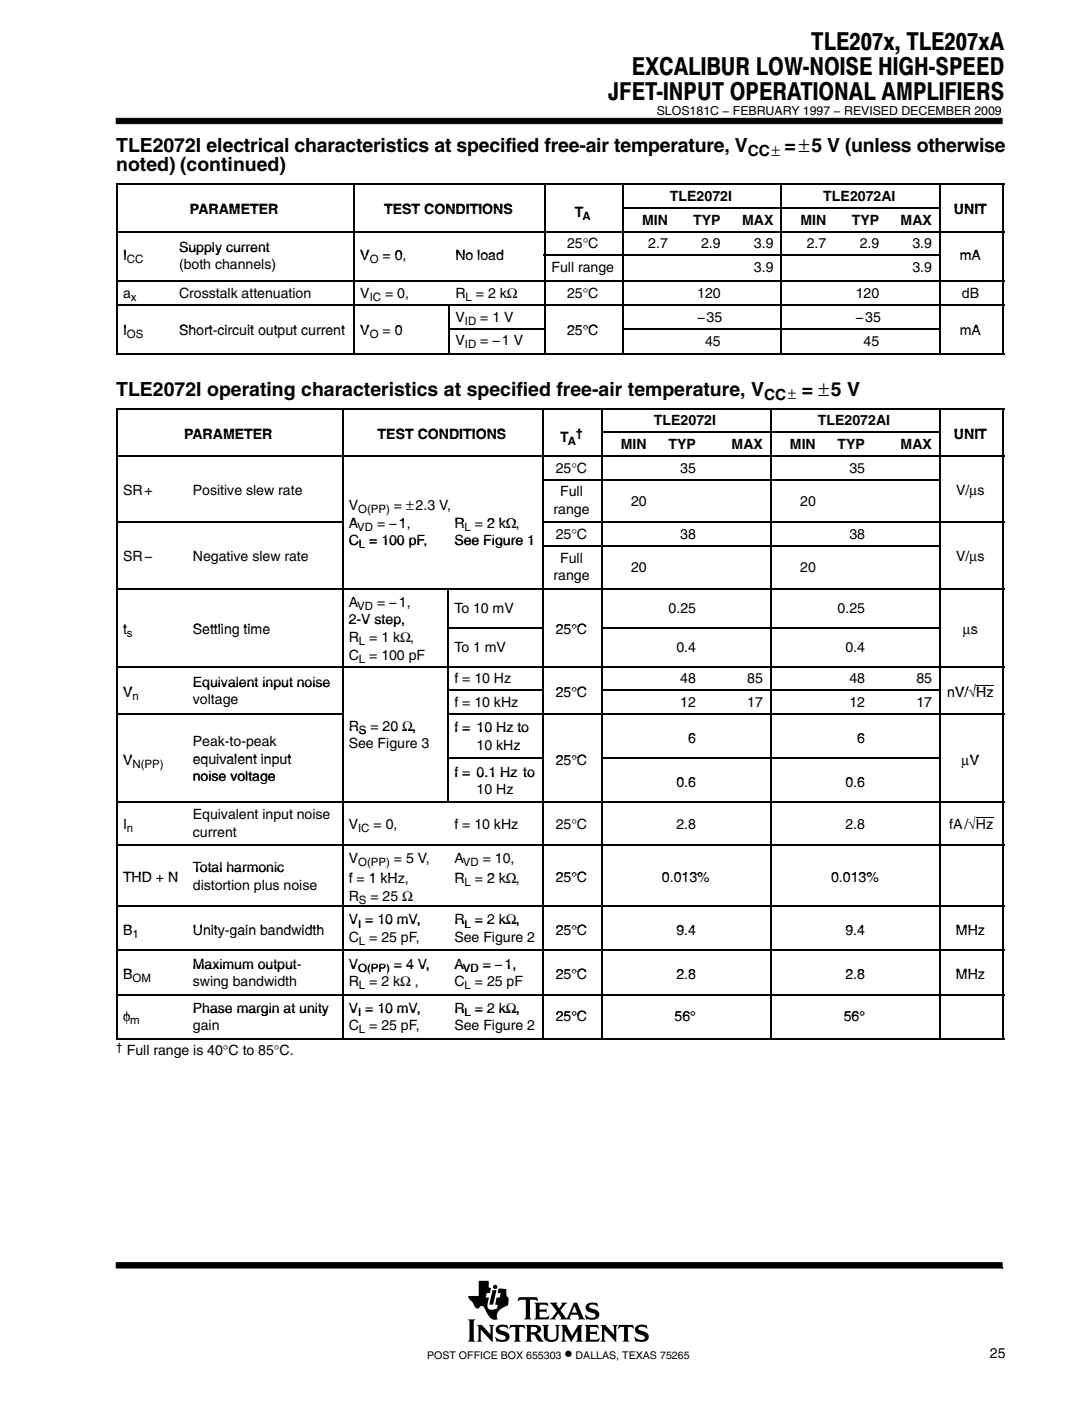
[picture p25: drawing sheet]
<svg xmlns="http://www.w3.org/2000/svg" width="216mm" height="280mm" viewBox="0 0 216 280" stroke-linecap="round" stroke-linejoin="round" font-family="sans-serif">
<defs><g id="words">
<g font-size="4.9">
<text x="162" y="10.1">TLE207x, TLE207xA</text>
<text x="126.2" y="15">EXCALIBUR LOW-NOISE HIGH-SPEED</text>
<text x="121.4" y="19.9">JFET-INPUT OPERATIONAL AMPLIFIERS</text>
</g>
<g font-size="3.9">
<text x="23.2" y="34.2">noted) (continued)</text>
<text x="23.2" y="30.4">TLE2072I electrical characteristics at specified free-air temperature, V</text>
<text x="156.6" y="30.4">=±5 V (unless otherwise</text>
<text x="23.2" y="79">TLE2072I operating characteristics at specified free-air temperature, V</text>
<text x="160.1" y="79">= ±5 V</text>
</g>
<text font-size="3.5" x="112.7" y="271.2">•</text>
<g font-size="3.1">
<text x="149.3" y="31.2">CC±</text>
<text x="152.5" y="79.8">CC±</text>
</g>
<g font-size="2.8">
<text x="133.8" y="40.1">TLE2072I</text>
<text x="164.4" y="40.1">TLE2072AI</text>
<text x="37.9" y="42.8">PARAMETER</text>
<text x="76.7" y="42.8">TEST CONDITIONS</text>
<text x="114.8" y="43.4">T</text>
<text x="128.2" y="44.8">MIN</text>
<text x="138.4" y="44.8">TYP</text>
<text x="148.2" y="44.8">MAX</text>
<text x="159.8" y="44.8">MIN</text>
<text x="170.1" y="44.8">TYP</text>
<text x="179.8" y="44.8">MAX</text>
<text x="190.5" y="42.8">UNIT</text>
<text x="24.6" y="51.9">I</text>
<text x="35.7" y="50.2">Supply current</text>
<text x="35.7" y="53.7">(both channels)</text>
<text x="71.9" y="51.9">V</text>
<text x="76.4" y="51.9">= 0,</text>
<text x="76.4" y="51.9">= 0</text>
<text x="90.9" y="51.9">No load</text>
<text x="113.2" y="49.6">25°C</text>
<text x="129.4" y="49.6">2.7</text>
<text x="140" y="49.6">2.9</text>
<text x="150.5" y="49.6">3.9</text>
<text x="161.1" y="49.6">2.7</text>
<text x="171.6" y="49.6">2.9</text>
<text x="182.2" y="49.6">3.9</text>
<text x="191.6" y="51.9">mA</text>
<text x="24.6" y="59.4">a</text>
<text x="35.7" y="59.4">Crosstalk attenuation</text>
<text x="71.9" y="59.4">V</text>
<text x="76.9" y="59.4">= 0,</text>
<text x="90.9" y="59.4">R</text>
<text x="95" y="59.4">= 2 kΩ</text>
<text x="110.1" y="54.3">Full range</text>
<text x="113.2" y="59.4">25°C</text>
<text x="139.2" y="59.4">120</text>
<text x="150.5" y="54.3">3.9</text>
<text x="170.9" y="59.4">120</text>
<text x="182.2" y="54.3">3.9</text>
<text x="192" y="59.4">dB</text>
<text x="90.9" y="64.2">V</text>
<text x="95.9" y="64.2">= 1 V</text>
<text x="139.2" y="64.2">−35</text>
<text x="170.8" y="64.2">−35</text>
<text x="24.6" y="66.9">I</text>
<text x="35.7" y="66.9">Short circuit output current</text>
<text x="35.7" y="66.9">Short-circuit output current</text>
<text x="71.9" y="66.9">V</text>
<text x="76.4" y="66.9">= 0</text>
<text x="78.8" y="66.9">0</text>
<text x="90.9" y="68.9">V</text>
<text x="95.9" y="68.9">= −1 V</text>
<text x="113.2" y="66.9">25°C</text>
<text x="140.8" y="69">45</text>
<text x="172.4" y="69">45</text>
<text x="191.6" y="66.9">mA</text>
<text x="36.7" y="87.5">PARAMETER</text>
<text x="75.4" y="87.5">TEST CONDITIONS</text>
<text x="111.9" y="88.1">T</text>
<text x="124" y="89.6">MIN</text>
<text x="130.6" y="84.8">TLE2072I</text>
<text x="133.5" y="89.6">TYP</text>
<text x="146.1" y="89.6">MAX</text>
<text x="157.7" y="89.6">MIN</text>
<text x="163.3" y="84.8">TLE2072AI</text>
<text x="167.2" y="89.6">TYP</text>
<text x="179.8" y="89.6">MAX</text>
<text x="190.5" y="87.5">UNIT</text>
<text x="111" y="94.3">25°C</text>
<text x="135.8" y="94.3">35</text>
<text x="169.6" y="94.3">35</text>
<text x="24.6" y="98.7">SR+</text>
<text x="38.5" y="98.7">Positive slew rate</text>
<text x="69.6" y="101.8">V</text>
<text x="78.7" y="101.8">= ±2.3 V,</text>
<text x="111.8" y="99.1">Full</text>
<text x="126" y="100.9">20</text>
<text x="159.8" y="100.9">20</text>
<text x="190.9" y="98.7">V/μs</text>
<text x="69.6" y="105.3">A</text>
<text x="75.3" y="105.3">= −1,</text>
<text x="79.6" y="105.3">1</text>
<text x="90.7" y="105.3">R</text>
<text x="94.8" y="105.3">= 2 kΩ</text>
<text x="97.2" y="105.3">2 kΩ,</text>
<text x="110.5" y="102.6">range</text>
<text x="111" y="107.5">25°C</text>
<text x="135.8" y="107.5">38</text>
<text x="169.6" y="107.5">38</text>
<text x="24.6" y="111.9">SR−</text>
<text x="38.5" y="111.9">Negative slew rate</text>
<text x="69.6" y="108.8">C</text>
<text x="73.7" y="108.8">= 100 pF,</text>
<text x="90.7" y="108.8">See Figure 1</text>
<text x="111.8" y="112.3">Full</text>
<text x="190.9" y="111.9">V/μs</text>
<text x="110.5" y="115.8">range</text>
<text x="126" y="114.1">20</text>
<text x="159.8" y="114.1">20</text>
<text x="69.6" y="121.1">A</text>
<text x="69.6" y="124.6">2-V step,</text>
<text x="75.3" y="121.1">= −1,</text>
<text x="90.7" y="122.3">To 10 mV</text>
<text x="133.5" y="122.3">0.25</text>
<text x="167.2" y="122.3">0.25</text>
<text x="24.6" y="126.5">t</text>
<text x="38.5" y="126.5">Settling time</text>
<text x="69.6" y="131.6">C</text>
<text x="69.6" y="128.1">R</text>
<text x="73.7" y="131.6">= 100 pF</text>
<text x="73.7" y="128.1">= 1 kΩ,</text>
<text x="90.7" y="130.1">To 1 mV</text>
<text x="111" y="126.5">25°C</text>
<text x="135" y="130.1">0.4</text>
<text x="168.8" y="130.1">0.4</text>
<text x="192.2" y="126.5">μs</text>
<text x="193.9" y="126.5">s</text>
<text x="38.5" y="137">Equivalent input noise</text>
<text x="90.7" y="136.3">f = 10 Hz</text>
<text x="135.8" y="136.3">48</text>
<text x="149.2" y="136.3">85</text>
<text x="169.6" y="136.3">48</text>
<text x="183" y="136.3">85</text>
<text x="24.6" y="139">V</text>
<text x="38.5" y="140.5">voltage</text>
<text x="90.7" y="141.1">f = 10 kHz</text>
<text x="111" y="139">25°C</text>
<text x="135.8" y="141.1">12</text>
<text x="149.2" y="141.1">17</text>
<text x="169.6" y="141.1">12</text>
<text x="183" y="141.1">17</text>
<text x="189.1" y="139">nV/√Hz</text>
<text x="38.5" y="148.9">Peak-to-peak</text>
<text x="69.6" y="145.8">R</text>
<text x="69.6" y="149.3">See Figure 3</text>
<text x="74" y="145.8">= 20 Ω,</text>
<text x="76.4" y="145.8">20 Ω,</text>
<text x="90.7" y="146.2">f = 10 Hz to</text>
<text x="95.2" y="149.7">10 kHz</text>
<text x="137.4" y="148.2">6</text>
<text x="171.1" y="148.2">6</text>
<text x="24.6" y="152.6">V</text>
<text x="38.5" y="152.4">equivalent input</text>
<text x="38.5" y="155.9">noise voltage</text>
<text x="90.7" y="155">f = 0.1 Hz to</text>
<text x="111" y="152.6">25°C</text>
<text x="192" y="152.6">μV</text>
<text x="193.6" y="152.6">V</text>
<text x="95.2" y="158.5">10 Hz</text>
<text x="135" y="157">0 6</text>
<text x="135" y="157">0.6</text>
<text x="168.8" y="157">0 6</text>
<text x="168.8" y="157">0.6</text>
<text x="24.6" y="165.3">I</text>
<text x="38.5" y="163.5">Equivalent input noise</text>
<text x="38.5" y="167">current</text>
<text x="69.6" y="165.3">V</text>
<text x="74.6" y="165.3">= 0,</text>
<text x="90.7" y="165.3">f = 10 kHz</text>
<text x="111" y="165.3">25°C</text>
<text x="135" y="165.3">2.8</text>
<text x="168.8" y="165.3">2.8</text>
<text x="189.5" y="165.3">fA/√Hz</text>
<text x="38.5" y="174">Total harmonic</text>
<text x="69.6" y="172.3">V</text>
<text x="78.7" y="172.3">= 5 V,</text>
<text x="90.7" y="172.3">A</text>
<text x="96.4" y="172.3">= 10,</text>
<text x="24.6" y="176">THD</text>
<text x="24.6" y="176">THD + N</text>
<text x="33.6" y="176">N</text>
<text x="38.5" y="177.5">distortion plus noise</text>
<text x="69.6" y="179.7">R</text>
<text x="69.6" y="176.2">f = 1 kHz,</text>
<text x="69.6" y="176.2">f</text>
<text x="73.6" y="176.2">1 kH</text>
<text x="74" y="179.7">= 25 Ω</text>
<text x="90.7" y="176.2">R</text>
<text x="94.8" y="176.2">= 2 kΩ</text>
<text x="97.2" y="176.2">2 kΩ,</text>
<text x="111" y="176">25°C</text>
<text x="132.2" y="176">0 013%</text>
<text x="132.2" y="176">0.013%</text>
<text x="165.9" y="176">0 013%</text>
<text x="165.9" y="176">0.013%</text>
<text x="69.6" y="184.5">V = 10 mV,</text>
<text x="90.7" y="184.5">R</text>
<text x="94.8" y="184.5">= 2 kΩ,</text>
<text x="24.6" y="186.5">B</text>
<text x="38.5" y="186.5">Unity gain bandwidth</text>
<text x="38.5" y="186.5">Unity-gain bandwidth</text>
<text x="69.6" y="188">C</text>
<text x="73.7" y="188">= 25 pF,</text>
<text x="90.7" y="188">See Figure 2</text>
<text x="111" y="186.5">25°C</text>
<text x="135" y="186.5">9 4</text>
<text x="135" y="186.5">9.4</text>
<text x="168.8" y="186.5">9 4</text>
<text x="168.8" y="186.5">9.4</text>
<text x="190.9" y="186.5">MHz</text>
<text x="24.6" y="195.3">B</text>
<text x="38.5" y="193.3">Maximum output-</text>
<text x="38.5" y="193.3">Maximum output</text>
<text x="38.5" y="196.8">swing bandwidth</text>
<text x="69.6" y="196.8">R</text>
<text x="69.6" y="193.3">V</text>
<text x="73.7" y="196.8">= 2 kΩ ,</text>
<text x="78.7" y="193.3">= 4 V,</text>
<text x="90.7" y="193.3">A</text>
<text x="90.7" y="196.8">C</text>
<text x="94.8" y="196.8">= 25 pF</text>
<text x="96.4" y="193.3">=</text>
<text x="96.4" y="193.3">= −1,</text>
<text x="100.7" y="193.3">1,</text>
<text x="111" y="195.3">25°C</text>
<text x="135" y="195.3">2 8</text>
<text x="135" y="195.3">2.8</text>
<text x="168.8" y="195.3">2 8</text>
<text x="168.8" y="195.3">2.8</text>
<text x="190.9" y="195.3">MHz</text>
<text x="24.6" y="203.8">φ</text>
<text x="38.5" y="202.1">Phase margin at unity</text>
<text x="69.6" y="202.1">V = 10 mV,</text>
<text x="90.7" y="202.1">R</text>
<text x="94.8" y="202.1">= 2 kΩ,</text>
<text x="111" y="203.8">25°C</text>
<text x="134.7" y="203.8">56°</text>
<text x="168.5" y="203.8">56°</text>
<text x="38.5" y="205.6">gain</text>
<text x="69.6" y="205.6">C</text>
<text x="73.7" y="205.6">= 25 pF,</text>
<text x="90.7" y="205.6">See Figure 2</text>
<text x="25.3" y="210.6">Full range is 40°C to 85°C.</text>
<text x="197.6" y="270.9">25</text>
</g>
<text font-size="2.5" x="131.1" y="22.9">SLOS181C − FEBRUARY 1997 − REVISED DECEMBER 2009</text>
<g font-size="2.3">
<text x="116.3" y="44">A</text>
<text x="25.3" y="52.5">CC</text>
<text x="73.8" y="52.5">O</text>
<text x="26.1" y="60">x</text>
<text x="73.8" y="60">IC</text>
<text x="92.8" y="64.8">ID</text>
<text x="93" y="60">L</text>
<text x="25.3" y="67.5">OS</text>
<text x="73.8" y="67.5">O</text>
<text x="92.8" y="69.5">ID</text>
<text x="113.4" y="88.7">A</text>
<text x="115.1" y="87.3">†</text>
<text x="71.3" y="105.9">VD</text>
<text x="71.5" y="102.4">O(PP)</text>
<text x="92.8" y="105.9">L</text>
<text x="71.7" y="109.4">L</text>
<text x="71.3" y="121.7">VD</text>
<text x="25.3" y="127.1">s</text>
<text x="71.7" y="128.7">L</text>
<text x="71.7" y="132.2">L</text>
<text x="26.4" y="139.6">n</text>
<text x="71.7" y="146.4">S</text>
<text x="26.4" y="153.2">N(PP)</text>
<text x="25.3" y="165.9">n</text>
<text x="71.5" y="165.9">IC</text>
<text x="71.5" y="172.9">O(PP)</text>
<text x="92.4" y="172.9">VD</text>
<text x="92.8" y="176.8">L</text>
<text x="71.5" y="185.1">I</text>
<text x="71.7" y="180.3">S</text>
<text x="92.8" y="185.1">L</text>
<text x="26.4" y="187.1">1</text>
<text x="71.7" y="188.6">L</text>
<text x="26.4" y="195.9">OM</text>
<text x="71.5" y="193.9">O(PP)</text>
<text x="71.7" y="197.4">L</text>
<text x="92.4" y="193.9">VD</text>
<text x="92.8" y="197.4">L</text>
<text x="71.5" y="202.7">I</text>
<text x="92.8" y="202.7">L</text>
<text x="23.2" y="209.7">†</text>
<text x="26" y="204.4">m</text>
<text x="71.7" y="206.2">L</text>
</g>
<g font-size="2.1">
<text x="85.3" y="271.2">POST OFFICE BOX 655303</text>
<text x="114.9" y="271.2">DALLAS, TEXAS 75265</text>
</g>
</g></defs>
<g fill="#000" stroke="#000" stroke-width=".2">
<path d="M23.2 23.6h176.9v1.1h-176.9z" fill-rule="evenodd"/>
<path d="M23.2 252v1h176.9v-1z" fill-rule="evenodd"/>
</g>
<g fill="#000">
<path d="M98.3 257.4h.8l-.6 2.9h-.8z"/>
<path d="M93.4 263.3h1.5l-.3 .4v3.6l.3 .4h-1.5l.3-.4v-3.6z" fill-rule="evenodd"/>
<path d="M95.2 264.4h1l1.7 1.9v-1.5l-.3-.4h1.1l-.3 .3v3.1l-2.4-2.5v2l.3 .4h-1.1l.3-.5v-2.3z" fill-rule="evenodd"/>
<path d="M95.6 255.6h2v1.3l.4 .1-.2 1h-.6l-.2 .9h.6l-.2 1.1a.96 .96 0 0 0 .2 1.2 .96 .96 0 0 0 1.2 .1l.4-.2 .2-.7-.5-.1 .2-1.4h.7l.2-.9h-.7l.3-.9 1.5 .2v1.2l.4 .4-.1 1.6a2.71 2.71 0 0 0-2.2 2.1l.1 .6-.3 .1a1.58 1.58 0 0 1-1.7-1.1l-.7-1.4-.3-.2h-.3l-.4 .4a.87 .87 0 0 1-1.1-.8l-.8-1-.2-.6h2.1z" fill-rule="evenodd"/>
<path d="M99.1 264.9a1.6 1.6 0 0 1 1.6-.6l.4 .2 .1-.2 .3 .8-.8-.3h-.7l-.3 .2v.2l.6 .3a1.24 1.24 0 0 1 1.3 1.7 1.75 1.75 0 0 1-1.8 .5l-.5-.1-.1 .2-.4-1 .1-.1a1.43 1.43 0 0 0 2 .4l.1-.1a.72 .72 0 0 0-.9-.7 1.05 1.05 0 0 1-1-1.4z" fill-rule="evenodd"/>
<path d="M101.9 264.4h2.8l.2 .7-.7-.3h-.4l-.1 .1v2.4l.3 .4h-1.4l.3-.4v-2.4l-.1-.1h-.5l-.7 .3z" fill-rule="evenodd"/>
<path d="M103.6 258.8h3.6l.2 .9-.4-.3h-1.2v3.5l.3 .4h-1.4l.2-.3 .1-.3v-3.2l-.1-.1h-.8l-.7 .3z" fill-rule="evenodd"/>
<path d="M104.9 264.4h1.9a.91 .91 0 0 1 1 .3 .91 .91 0 0 1 0 1.1l-.7 .3 .5 .4 .9 1.2a1.2 1.2 0 0 1-1.6-1l-.3-.4h-.6v1l.3 .4h-1.4l.3-.5v-2.3z" fill-rule="evenodd"/>
<path d="M106.7 259.9h2.6l.1 .8-.5-.3h-1.2v.9h1.1l.3-.2v.9l-.4-.3h-1v1l.2 .2h1.2l.5-.4 .1 .1-.2 .7h-2.8l.3-.6v-2.2z" fill-rule="evenodd"/>
<path d="M108.3 264.4h1.3l-.3 .4v2a.65 .65 0 0 0 .7 .6l.6-.1 .4-.4 .1-2-.3-.5h1l-.3 .4v1.8a1.54 1.54 0 0 1-2.4 .9l-.3-.2-.2-.4v-2.2z" fill-rule="evenodd"/>
<path d="M112 264.4h1.1l1.1 2.2 1.2-2.2h1l-.3 .3v2.7l.3 .3h-1.4l.3-.4v-1.7l-1.3 2.2-1.3-2.3v1.8l.4 .4h-1.1l.3-.5v-2.3z" fill-rule="evenodd"/>
<path d="M109.7 259.9h1.6l-.2 .4 .5 .8 .6-.8-.1-.4h1.2l-.4 .3-1 1.3 1.2 1.6 1.5-3.2h.6l1.2 3 .4 .4-1.4-.1a.22 .22 0 0 0 .2-.2 .22 .22 0 0 0 0-.2l-.2-.5h-1.4l-.2 .7 .2 .3h-2.2l.2-.4-.5-.8-.7 .9 .2 .3h-1.3l.6-.4 .9-1.2z" fill-rule="evenodd"/>
<path d="M117.3 260.2a2.43 2.43 0 0 1 1.7-.2l.2-.1 .1 .8a1.22 1.22 0 0 0-1.7-.1l.1 .3a4 4 0 0 1 1.9 1.1 1.16 1.16 0 0 1-1.4 1.3l-.9-.1-.2 .1-.3-.9a1.9 1.9 0 0 0 2 .4 .53 .53 0 0 0 0-.7 .53 .53 0 0 0-.6-.1 1.2 1.2 0 0 1-1.2-1.5z" fill-rule="evenodd"/>
<path d="M116.7 264.4h2.6l.2 .7-.6-.3-1.1 .1v.9l1.1-.1 .3-.2v.9l-.4-.2h-1v1l1.3 .1 .7-.3-.3 .7h-2.8l.3-.4v-2.5z" fill-rule="evenodd"/>
<path d="M119.9 264.4h1l1.7 1.9v-1.5l-.3-.4h1l-.3 .3v3.1l-2.3-2.5v2.1l.3 .3h-1.1l.3-.4v-2.5z" fill-rule="evenodd"/>
<path d="M123.6 264.4h2.8l.2 .7-.6-.3h-.5l-.1 .1v2.4l.3 .4h-1.4l.3-.4v-2.4l-.1-.1h-.5l-.7 .3z" fill-rule="evenodd"/>
<path d="M127.1 264.6a2.08 2.08 0 0 1 1.8-.1l.1-.2 .3 .8-.8-.3h-.8a.32 .32 0 0 0-.2 .3 .32 .32 0 0 0 .2 .3l.7 .2a1.06 1.06 0 0 1 1.1 1.2 1.06 1.06 0 0 1-1.2 1l-1.1-.2-.2 .2-.4-1 .1-.1a1.51 1.51 0 0 0 2 .5 .59 .59 0 0 0-.7-.8 1.11 1.11 0 0 1-1.2-1.5z" fill-rule="evenodd"/>
<circle cx="98.9" cy="256.8" r=".43"/>
</g>
<g fill="#fff">
<path d="M114.7 260.6l.5 1.3h-1z"/>
<path d="M106 264.8h.6a.56 .56 0 0 1 .6 .5 .56 .56 0 0 1-.6 .6h-.6z" fill-rule="evenodd"/>
</g>
<g fill="none" stroke="#000" stroke-width=".32">
<path d="M23.2 36.8h177.3M23.4 36.6v34.2M70.7 36.6v34.2M108.7 36.6v34.2M124.3 36.6v34.2M156 36.6v34.2M187.6 36.6v34.2M200.3 36.6v34.2M23.2 46.2h177.3M23.2 56.1h177.3M108.6 51h78.9M124.2 41.5h63.3"/>
<path d="M23.2 60.9h177.3M23.2 70.7h177.3M89.6 65.6h19M89.7 60.7v10.1M124.2 65.6h63.3M23.2 81.5h177.3M23.2 91h177.3M23.4 81.4v126M68.4 81.4v126M108.3 95.7h79.2M108.5 81.4v126M120 86.3h67.5"/>
<path d="M120.1 81.4v126M153.9 81.4v126M187.6 81.4v126M200.3 81.4v126M23.2 104.2h45.1M23.2 117.4h177.3M89.5 117.3v42.7M108.3 104.2h92.2M108.3 109h79.2M23.2 133h177.3M89.4 125.2h18.9M89.4 137.8h18.9"/>
<path d="M120 125.2h67.5M120 137.8h67.5M23.2 142.5h45.1M89.4 142.5h111.1M89.4 151.3h18.9M120 151.3h67.5M23.2 160.1h177.3M23.2 168.6h177.3M23.2 180.8h177.3M23.2 189.7h177.3M23.2 198.5h177.3M23.2 207.3h177.3"/>
</g>
<path d="M194.9 136.8h3.5M194.9 163.1h3.4" fill="none" stroke="#000" stroke-width=".2"/>
<use href="#words"/>
</svg>
